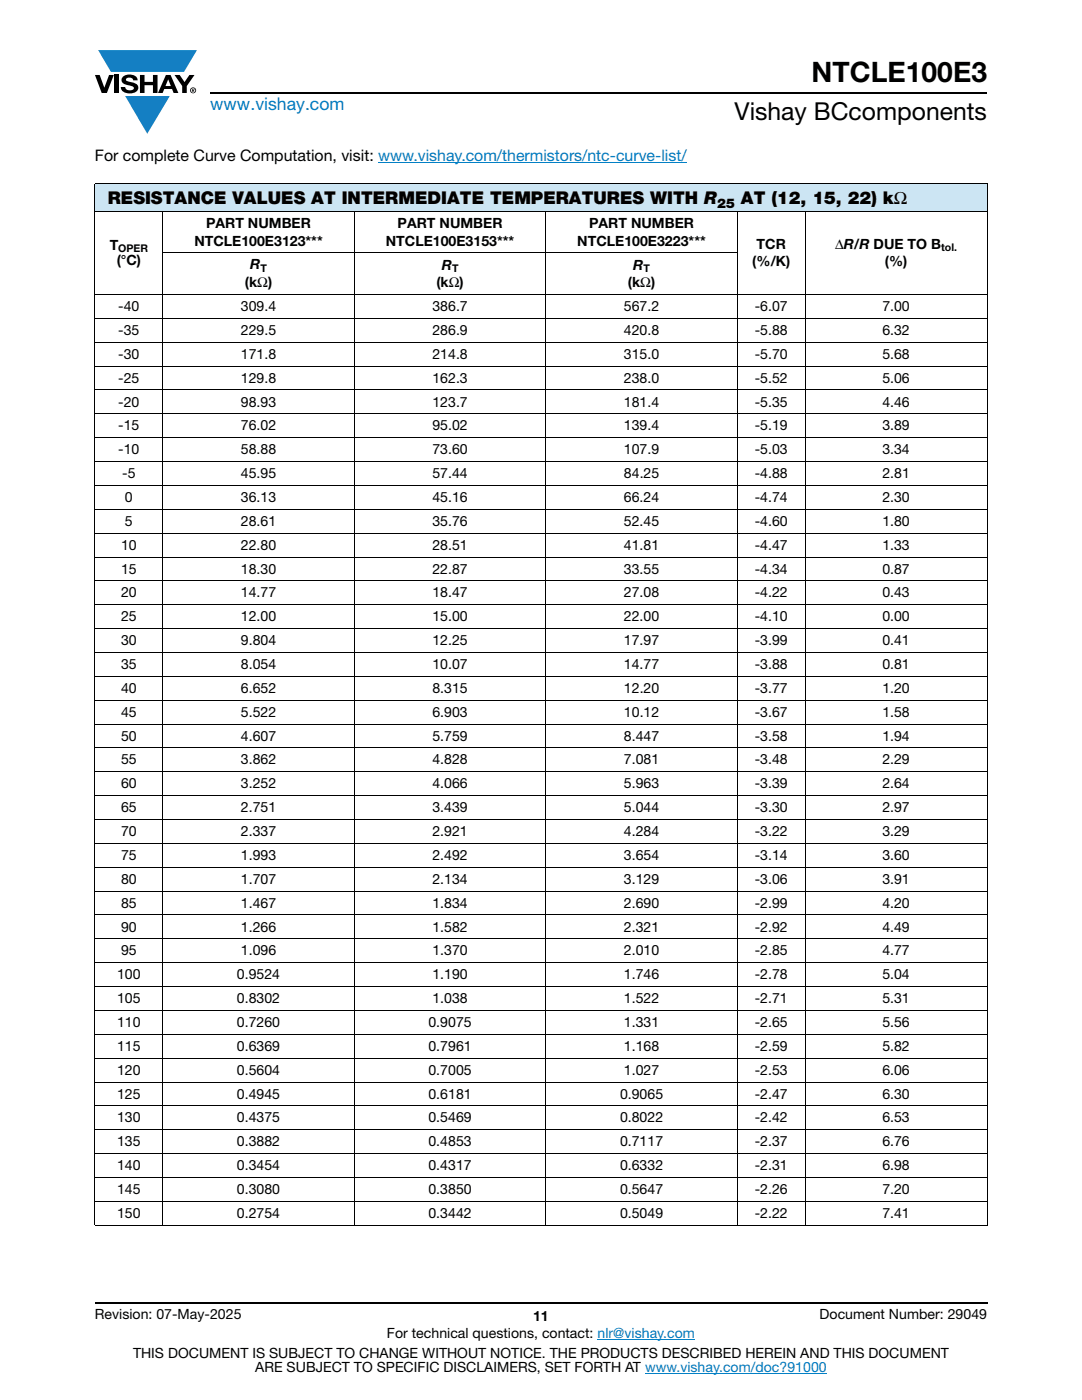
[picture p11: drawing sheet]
<svg xmlns="http://www.w3.org/2000/svg" width="216mm" height="279mm" viewBox="0 0 216 279" stroke-linecap="round" stroke-linejoin="round" font-family="sans-serif">
<defs><g id="words">
<text font-size="5.6" x="161.9" y="16.4">NTCLE100E3</text>
<text font-size="4.9" x="146.6" y="24">Vishay BCcomponents</text>
<text font-size="3.5" fill="#007ec4" x="42" y="21.9">www.vishay.com</text>
<g font-size="3.5">
<text x="21.5" y="40.8">RESISTANCE VALUES AT INTERMEDIATE TEMPERATURES WITH R</text>
<text x="147.8" y="40.8">AT (12, 15, 22) kΩ</text>
</g>
<text font-size="3.2" x="18.9" y="32.1">For complete Curve Computation, visit: www.vishay.com/thermistors/ntc-curve-list/</text>
<g font-size="2.8">
<text x="41.1" y="45.5">PART NUMBER</text>
<text x="79.3" y="45.5">PART NUMBER</text>
<text x="117.6" y="45.5">PART NUMBER</text>
<text x="21.9" y="49.8">T</text>
<text x="23.3" y="53">(°C)</text>
<text x="38.8" y="49">NTCLE100E3123***</text>
<text x="49.9" y="53.8">R</text>
<text x="77" y="49">NTCLE100E3153***</text>
<text x="88.1" y="53.8">R</text>
<text x="115.2" y="49">NTCLE100E3223***</text>
<text x="126.4" y="53.8">R</text>
<text x="150.1" y="53.2">(%/K)</text>
<text x="151" y="49.6">TCR</text>
<text x="166.7" y="49.6">ΔR/R DUE TO B</text>
<text x="176.6" y="53.2">(%)</text>
<text x="48.9" y="57.3">(kΩ)</text>
<text x="87.1" y="57.3">(kΩ)</text>
<text x="125.3" y="57.3">(kΩ)</text>
<text x="23.6" y="62.1">-40</text>
<text x="48.1" y="62.1">309.4</text>
<text x="86.3" y="62.1">386.7</text>
<text x="124.5" y="62.1">567.2</text>
<text x="150.6" y="62.1">-6.07</text>
<text x="176.1" y="62.1">7.00</text>
<text x="23.6" y="66.8">-35</text>
<text x="23.6" y="71.6">-30</text>
<text x="48.1" y="66.8">229.5</text>
<text x="48.1" y="71.6">171.8</text>
<text x="86.3" y="66.8">286.9</text>
<text x="86.3" y="71.6">214.8</text>
<text x="124.5" y="66.8">420.8</text>
<text x="124.5" y="71.6">315.0</text>
<text x="150.6" y="66.8">-5.88</text>
<text x="150.6" y="71.6">-5.70</text>
<text x="176.1" y="66.8">6.32</text>
<text x="176.1" y="71.6">5.68</text>
<text x="23.6" y="76.4">-25</text>
<text x="48.1" y="76.4">129.8</text>
<text x="86.3" y="76.4">162.3</text>
<text x="124.5" y="76.4">238.0</text>
<text x="150.6" y="76.4">-5.52</text>
<text x="176.1" y="76.4">5.06</text>
<text x="23.6" y="81.1">-20</text>
<text x="48.1" y="81.1">98.93</text>
<text x="86.3" y="81.1">123.7</text>
<text x="124.5" y="81.1">181.4</text>
<text x="150.6" y="81.1">-5.35</text>
<text x="176.1" y="81.1">4.46</text>
<text x="23.6" y="85.9">-15</text>
<text x="48.1" y="85.9">76.02</text>
<text x="86.3" y="85.9">95.02</text>
<text x="124.5" y="85.9">139.4</text>
<text x="150.6" y="85.9">-5.19</text>
<text x="176.1" y="85.9">3.89</text>
<text x="23.6" y="90.7">-10</text>
<text x="24.4" y="95.4">-5</text>
<text x="48.1" y="90.7">58.88</text>
<text x="48.1" y="95.4">45.95</text>
<text x="86.3" y="90.7">73.60</text>
<text x="86.3" y="95.4">57.44</text>
<text x="124.5" y="90.7">107.9</text>
<text x="124.5" y="95.4">84.25</text>
<text x="150.6" y="90.7">-5.03</text>
<text x="150.6" y="95.4">-4.88</text>
<text x="176.1" y="90.7">3.34</text>
<text x="176.1" y="95.4">2.81</text>
<text x="24.9" y="100.2">0</text>
<text x="48.1" y="100.2">36.13</text>
<text x="86.3" y="100.2">45.16</text>
<text x="124.5" y="100.2">66.24</text>
<text x="150.6" y="100.2">-4.74</text>
<text x="176.1" y="100.2">2.30</text>
<text x="24.9" y="104.9">5</text>
<text x="48.1" y="104.9">28.61</text>
<text x="86.3" y="104.9">35.76</text>
<text x="124.5" y="104.9">52.45</text>
<text x="150.6" y="104.9">-4.60</text>
<text x="176.1" y="104.9">1.80</text>
<text x="24.2" y="109.7">10</text>
<text x="48.1" y="109.7">22.80</text>
<text x="86.3" y="109.7">28.51</text>
<text x="124.5" y="109.7">41.81</text>
<text x="150.6" y="109.7">-4.47</text>
<text x="176.1" y="109.7">1.33</text>
<text x="24.2" y="114.5">15</text>
<text x="24.2" y="119.2">20</text>
<text x="48.1" y="114.5">18.30</text>
<text x="48.1" y="119.2">14.77</text>
<text x="86.3" y="114.5">22.87</text>
<text x="86.3" y="119.2">18.47</text>
<text x="124.5" y="114.5">33.55</text>
<text x="124.5" y="119.2">27.08</text>
<text x="150.6" y="114.5">-4.34</text>
<text x="150.6" y="119.2">-4.22</text>
<text x="176.1" y="114.5">0.87</text>
<text x="176.1" y="119.2">0.43</text>
<text x="24.2" y="124">25</text>
<text x="48.1" y="124">12.00</text>
<text x="86.3" y="124">15.00</text>
<text x="124.5" y="124">22.00</text>
<text x="150.6" y="124">-4.10</text>
<text x="176.1" y="124">0.00</text>
<text x="24.2" y="128.8">30</text>
<text x="48.1" y="128.8">9.804</text>
<text x="86.3" y="128.8">12.25</text>
<text x="124.5" y="128.8">17.97</text>
<text x="150.6" y="128.8">-3.99</text>
<text x="176.1" y="128.8">0.41</text>
<text x="24.2" y="133.5">35</text>
<text x="48.1" y="133.5">8.054</text>
<text x="86.3" y="133.5">10.07</text>
<text x="124.5" y="133.5">14.77</text>
<text x="150.6" y="133.5">-3.88</text>
<text x="176.1" y="133.5">0.81</text>
<text x="24.2" y="138.3">40</text>
<text x="24.2" y="143">45</text>
<text x="48.1" y="138.3">6.652</text>
<text x="48.1" y="143">5.522</text>
<text x="86.3" y="138.3">8.315</text>
<text x="86.3" y="143">6.903</text>
<text x="124.5" y="138.3">12.20</text>
<text x="124.5" y="143">10.12</text>
<text x="150.6" y="138.3">-3.77</text>
<text x="150.6" y="143">-3.67</text>
<text x="176.1" y="138.3">1.20</text>
<text x="176.1" y="143">1.58</text>
<text x="24.2" y="147.8">50</text>
<text x="48.1" y="147.8">4.607</text>
<text x="86.3" y="147.8">5.759</text>
<text x="124.5" y="147.8">8.447</text>
<text x="150.6" y="147.8">-3.58</text>
<text x="176.1" y="147.8">1.94</text>
<text x="24.2" y="152.6">55</text>
<text x="48.1" y="152.6">3.862</text>
<text x="86.3" y="152.6">4.828</text>
<text x="124.5" y="152.6">7.081</text>
<text x="150.6" y="152.6">-3.48</text>
<text x="176.1" y="152.6">2.29</text>
<text x="24.2" y="157.3">60</text>
<text x="48.1" y="157.3">3.252</text>
<text x="86.3" y="157.3">4.066</text>
<text x="124.5" y="157.3">5.963</text>
<text x="150.6" y="157.3">-3.39</text>
<text x="176.1" y="157.3">2.64</text>
<text x="24.2" y="162.1">65</text>
<text x="24.2" y="166.9">70</text>
<text x="48.1" y="162.1">2.751</text>
<text x="48.1" y="166.9">2.337</text>
<text x="86.3" y="162.1">3.439</text>
<text x="86.3" y="166.9">2.921</text>
<text x="124.5" y="162.1">5.044</text>
<text x="124.5" y="166.9">4.284</text>
<text x="150.6" y="162.1">-3.30</text>
<text x="150.6" y="166.9">-3.22</text>
<text x="176.1" y="162.1">2.97</text>
<text x="176.1" y="166.9">3.29</text>
<text x="24.2" y="171.6">75</text>
<text x="48.1" y="171.6">1.993</text>
<text x="86.3" y="171.6">2.492</text>
<text x="124.5" y="171.6">3.654</text>
<text x="150.6" y="171.6">-3.14</text>
<text x="176.1" y="171.6">3.60</text>
<text x="24.2" y="176.4">80</text>
<text x="48.1" y="176.4">1.707</text>
<text x="86.3" y="176.4">2.134</text>
<text x="124.5" y="176.4">3.129</text>
<text x="150.6" y="176.4">-3.06</text>
<text x="176.1" y="176.4">3.91</text>
<text x="24.2" y="181.1">85</text>
<text x="24.2" y="185.9">90</text>
<text x="48.1" y="181.1">1.467</text>
<text x="48.1" y="185.9">1.266</text>
<text x="86.3" y="181.1">1.834</text>
<text x="86.3" y="185.9">1.582</text>
<text x="124.5" y="181.1">2.690</text>
<text x="124.5" y="185.9">2.321</text>
<text x="150.6" y="181.1">-2.99</text>
<text x="150.6" y="185.9">-2.92</text>
<text x="176.1" y="181.1">4.20</text>
<text x="176.1" y="185.9">4.49</text>
<text x="24.2" y="190.7">95</text>
<text x="48.1" y="190.7">1.096</text>
<text x="86.3" y="190.7">1.370</text>
<text x="124.5" y="190.7">2.010</text>
<text x="150.6" y="190.7">-2.85</text>
<text x="176.1" y="190.7">4.77</text>
<text x="23.4" y="195.4">100</text>
<text x="47.3" y="195.4">0.9524</text>
<text x="86.3" y="195.4">1.190</text>
<text x="124.5" y="195.4">1.746</text>
<text x="150.6" y="195.4">-2.78</text>
<text x="176.1" y="195.4">5.04</text>
<text x="23.4" y="200.2">105</text>
<text x="47.3" y="200.2">0.8302</text>
<text x="86.3" y="200.2">1.038</text>
<text x="124.5" y="200.2">1.522</text>
<text x="150.6" y="200.2">-2.71</text>
<text x="176.1" y="200.2">5.31</text>
<text x="23.4" y="205">110</text>
<text x="23.4" y="209.7">115</text>
<text x="47.3" y="205">0.7260</text>
<text x="47.3" y="209.7">0.6369</text>
<text x="85.5" y="205">0.9075</text>
<text x="85.5" y="209.7">0.7961</text>
<text x="124.5" y="205">1.331</text>
<text x="124.5" y="209.7">1.168</text>
<text x="150.6" y="205">-2.65</text>
<text x="150.6" y="209.7">-2.59</text>
<text x="176.1" y="205">5.56</text>
<text x="176.1" y="209.7">5.82</text>
<text x="23.4" y="214.5">120</text>
<text x="47.3" y="214.5">0.5604</text>
<text x="85.5" y="214.5">0.7005</text>
<text x="124.5" y="214.5">1.027</text>
<text x="150.6" y="214.5">-2.53</text>
<text x="176.1" y="214.5">6.06</text>
<text x="23.4" y="219.2">125</text>
<text x="47.3" y="219.2">0.4945</text>
<text x="85.5" y="219.2">0.6181</text>
<text x="123.7" y="219.2">0.9065</text>
<text x="150.6" y="219.2">-2.47</text>
<text x="176.1" y="219.2">6.30</text>
<text x="23.4" y="224">130</text>
<text x="47.3" y="224">0.4375</text>
<text x="85.5" y="224">0.5469</text>
<text x="123.7" y="224">0.8022</text>
<text x="150.6" y="224">-2.42</text>
<text x="176.1" y="224">6.53</text>
<text x="23.4" y="228.8">135</text>
<text x="23.4" y="233.5">140</text>
<text x="47.3" y="228.8">0.3882</text>
<text x="47.3" y="233.5">0.3454</text>
<text x="85.5" y="228.8">0.4853</text>
<text x="85.5" y="233.5">0.4317</text>
<text x="123.7" y="228.8">0.7117</text>
<text x="123.7" y="233.5">0.6332</text>
<text x="150.6" y="228.8">-2.37</text>
<text x="150.6" y="233.5">-2.31</text>
<text x="176.1" y="228.8">6.76</text>
<text x="176.1" y="233.5">6.98</text>
<text x="23.4" y="238.3">145</text>
<text x="47.3" y="238.3">0.3080</text>
<text x="85.5" y="238.3">0.3850</text>
<text x="123.7" y="238.3">0.5647</text>
<text x="150.6" y="238.3">-2.26</text>
<text x="176.1" y="238.3">7.20</text>
<text x="23.4" y="243.1">150</text>
<text x="47.3" y="243.1">0.2754</text>
<text x="85.5" y="243.1">0.3442</text>
<text x="123.7" y="243.1">0.5049</text>
<text x="150.6" y="243.1">-2.22</text>
<text x="176.1" y="243.1">7.41</text>
<text x="18.9" y="263.3">Revision: 07-May-2025</text>
<text x="106.4" y="263.6">11</text>
<text x="163.6" y="263.3">Document Number: 29049</text>
<text x="77.2" y="267.1">For technical questions, contact: nlr@vishay.com</text>
<text x="26.5" y="271">THIS DOCUMENT IS SUBJECT TO CHANGE WITHOUT NOTICE. THE PRODUCTS DESCRIBED HEREIN AND THIS DOCUMENT</text>
<text x="50.9" y="273.8">ARE SUBJECT TO SPECIFIC DISCLAIMERS, SET FORTH AT www.vishay.com/doc?91000</text>
</g>
<text font-size="2.6" x="143.1" y="41.4">25</text>
<g font-size="2.1">
<text x="23.6" y="50.3">OPER</text>
<text x="187.8" y="50.1">tol.</text>
<text x="52" y="54.3">T</text>
<text x="90.2" y="54.3">T</text>
<text x="128.4" y="54.3">T</text>
</g>
</g></defs>
<g fill="#147fc3">
<path d="M19.6 10h19.7l-2.6 4.3h-1.1h-13.5z"/>
<path d="M25 19.2h8.9l-4.5 7.5z"/>
</g>
<g fill="#000">
<path d="M18.9 15h1l.9 2.5 1-2.5h.9l-1.4 3.6h-1zM22.9 15h.9v3.6h-.9zM24.6 15.3a2.1 2.1 0 0 1 2.8 .3l.1 .4h-.9a.79 .79 0 0 0-.7-.5 .79 .79 0 0 0-.8 .4l.3 .3 1 .2a1.08 1.08 0 0 1 1.2 1 1.08 1.08 0 0 1-1.1 1.2 1.73 1.73 0 0 1-2.4-1.2h.9a.96 .96 0 0 0 .8 .6 .96 .96 0 0 0 .9-.4 1.31 1.31 0 0 0-1.2-.6 1.03 1.03 0 0 1-1.1-.6 1.03 1.03 0 0 1 .2-1.1zM27.9 15h.9v1.3h1.7v-1.3h.9v3.6h-.9v-1.6h-1.7v1.6h-.9zM34.8 15h1.1l.9 1.4 1-1.4h1l-1.5 2.2v1.4h-.9v-1.4z"/>
<path d="M33.6 15.9l.5 1.3h-1.1zM33.1 15l-1.6 3.6h1l.3-.8h1.5l.3 .8h1l-1.6-3.6z"/>
<path d="M38.4 17.8h.2v.2h-.2zM38.3 17.7v.7h.1v-.3l.4 .3-.2-.3 .2-.2-.1-.2z"/>
<path d="M38.1 18a.46 .46 0 0 1 .9 0 .46 .46 0 0 1-.9 0zM37.9 18a.6 .6 0 0 0 1.2 0 .6 .6 0 0 0-1.2 0z"/>
</g>
<path d="M42 18.6h155M18.9 260h178.1" fill="none" stroke="#000" stroke-width=".36"/>
<path d="M75.4 32.4h61.6M119.2 267.3h19.5M128.7 274h36.3" fill="none" stroke="#007ec4" stroke-width=".2"/>
<path d="M18.9 36.7h178.1v5.5h-178.1z" fill="#cce5f3"/>
<g fill="none" stroke="#000" stroke-width=".2">
<path d="M18.9 36.7h178.1M18.9 36.8v207.6M197 36.8v207.6M18.9 42.2h178.1M18.9 58.8h178.1M32.4 50.5h114.8M32.5 42.1v202.5M70.7 42.1v202.5M108.9 42.1v202.5M147.1 42.1v202.5M160.7 42.1v202.5M18.9 63.5h178.1"/>
<path d="M18.9 68.3h178.1M18.9 73.1h178.1M18.9 77.8h178.1M18.9 82.6h178.1M18.9 87.4h178.1M18.9 92.1h178.1M18.9 96.9h178.1M18.9 101.6h178.1M18.9 106.4h178.1M18.9 111.2h178.1M18.9 115.9h178.1M18.9 120.7h178.1"/>
<path d="M18.9 125.5h178.1M18.9 130.2h178.1M18.9 135h178.1M18.9 139.7h178.1M18.9 144.5h178.1M18.9 149.3h178.1M18.9 154h178.1M18.9 158.8h178.1M18.9 163.6h178.1M18.9 168.3h178.1M18.9 173.1h178.1M18.9 177.8h178.1"/>
<path d="M18.9 182.6h178.1M18.9 187.4h178.1M18.9 192.1h178.1M18.9 196.9h178.1M18.9 201.7h178.1M18.9 206.4h178.1M18.9 211.2h178.1M18.9 215.9h178.1M18.9 220.7h178.1M18.9 225.5h178.1M18.9 230.2h178.1M18.9 235h178.1"/>
<path d="M18.9 239.8h178.1M18.9 244.5h178.1"/>
</g>
<use href="#words"/>
</svg>
